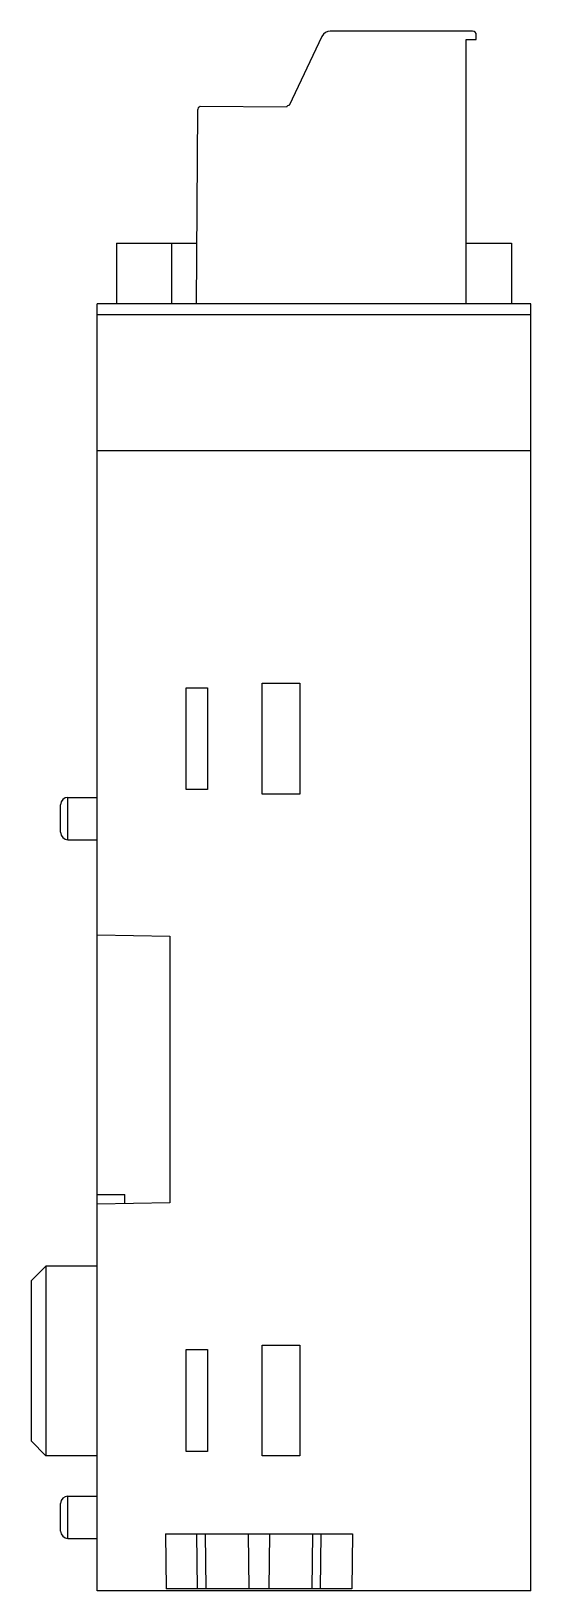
# Model space of a CAD drawing. Header units: millimetres. Extents: x 22.9 to 50.1, y 8.1 to 92.9.
import ezdxf

# ---------------------------------------------------------------- set-up
doc = ezdxf.new("R2010")
doc.units = ezdxf.units.MM
doc.header["$LTSCALE"] = 6.546757
doc.layers.get('0').update_dxf_attribs({"linetype": 'CONTINUOUS'})

msp = doc.modelspace()

# ---------------------------------------------------------------- linework, layer by layer
at = {"color": 7, "linetype": 'CONTINUOUS'}
for p, q in [((38.721, 92.587), (36.941, 88.835)), ((46.921, 92.873), (39.173, 92.873)), ((47.121, 92.42), (47.121, 92.673)), ((46.572, 92.418), (47.121, 92.42)), ((46.572, 78.052), (46.572, 92.418)), ((31.945, 88.574), (31.877, 78.052)), ((36.797, 88.742), (32.097, 88.773)), ((36.811, 88.776), (36.797, 88.742)), ((36.941, 88.835), (36.899, 88.835)), ((27.54, 81.352), (27.54, 78.052)), ((27.54, 81.352), (31.898, 81.352)), ((30.54, 78.052), (30.54, 81.352)), ((46.572, 81.352), (49.04, 81.352)), ((49.04, 81.352), (49.04, 78.052)), ((26.49, 8.052), (26.49, 78.052)), ((50.09, 78.052), (26.49, 78.052)), ((50.09, 8.052), (50.09, 78.052)), ((26.49, 77.462), (50.09, 77.462)), ((50.09, 70.052), (26.49, 70.052)), ((31.336, 51.634), (31.336, 57.169)), ((31.336, 57.169), (32.49, 57.169)), ((32.49, 57.169), (32.49, 51.634)), ((35.473, 51.384), (35.473, 57.419)), ((35.473, 57.419), (37.508, 57.419)), ((37.508, 57.419), (37.508, 51.384)), ((24.89, 48.903), (24.89, 51.201)), ((24.89, 51.201), (26.49, 51.201)), ((32.49, 51.634), (31.336, 51.634)), ((37.508, 51.384), (35.473, 51.384)), ((24.49, 49.303), (24.49, 50.8)), ((24.89, 48.903), (26.49, 48.903)), ((26.49, 43.721), (30.44, 43.652)), ((30.44, 43.652), (30.44, 29.152)), ((26.49, 29.606), (27.99, 29.606)), ((30.44, 29.152), (26.49, 29.083)), ((27.99, 29.109), (27.99, 29.606)), ((22.89, 24.903), (23.69, 25.703)), ((26.49, 25.703), (23.69, 25.703)), ((23.69, 25.703), (23.69, 15.401)), ((22.89, 24.903), (22.89, 16.201)), ((35.473, 21.419), (37.508, 21.419)), ((35.473, 15.384), (35.473, 21.419)), ((37.508, 21.419), (37.508, 15.384)), ((31.336, 21.169), (32.49, 21.169)), ((31.336, 15.634), (31.336, 21.169)), ((32.49, 21.169), (32.49, 15.634)), ((23.69, 15.401), (22.89, 16.201)), ((26.49, 15.401), (23.69, 15.401)), ((32.49, 15.634), (31.336, 15.634)), ((37.508, 15.384), (35.473, 15.384)), ((24.49, 11.303), (24.49, 12.8)), ((24.89, 13.201), (26.49, 13.201)), ((24.89, 10.903), (24.89, 13.201)), ((30.2, 11.152), (40.38, 11.152)), ((30.2, 11.152), (30.237, 8.152)), ((31.94, 8.152), (31.904, 11.152)), ((32.356, 11.152), (32.393, 8.152)), ((34.757, 8.152), (34.72, 11.152)), ((35.86, 11.152), (35.823, 8.152)), ((38.188, 8.152), (38.224, 11.152)), ((38.64, 8.152), (38.676, 11.152)), ((40.38, 11.152), (40.344, 8.152)), ((24.89, 10.903), (26.49, 10.903)), ((50.09, 8.052), (26.49, 8.052)), ((40.344, 8.152), (30.237, 8.152))]:
    msp.add_line(p, q, dxfattribs=at)
for centre, radius, start, end in [((39.173, 92.373), 0.5, 90, 154.62659), ((46.921, 92.673), 0.2, 0.00002, 89.97628), ((32.145, 88.578), 0.2, 103.70495, 181.26128), ((36.899, 88.74), 0.0952, 90.46204, 157.52199), ((24.89, 50.801), 0.4, 90, 180), ((24.89, 49.303), 0.4, 180, 270), ((24.89, 12.801), 0.4, 90, 180), ((24.89, 11.303), 0.4, 180, 270)]:
    msp.add_arc(centre, radius, start, end, dxfattribs=at)

doc.saveas('drawing.dxf')
